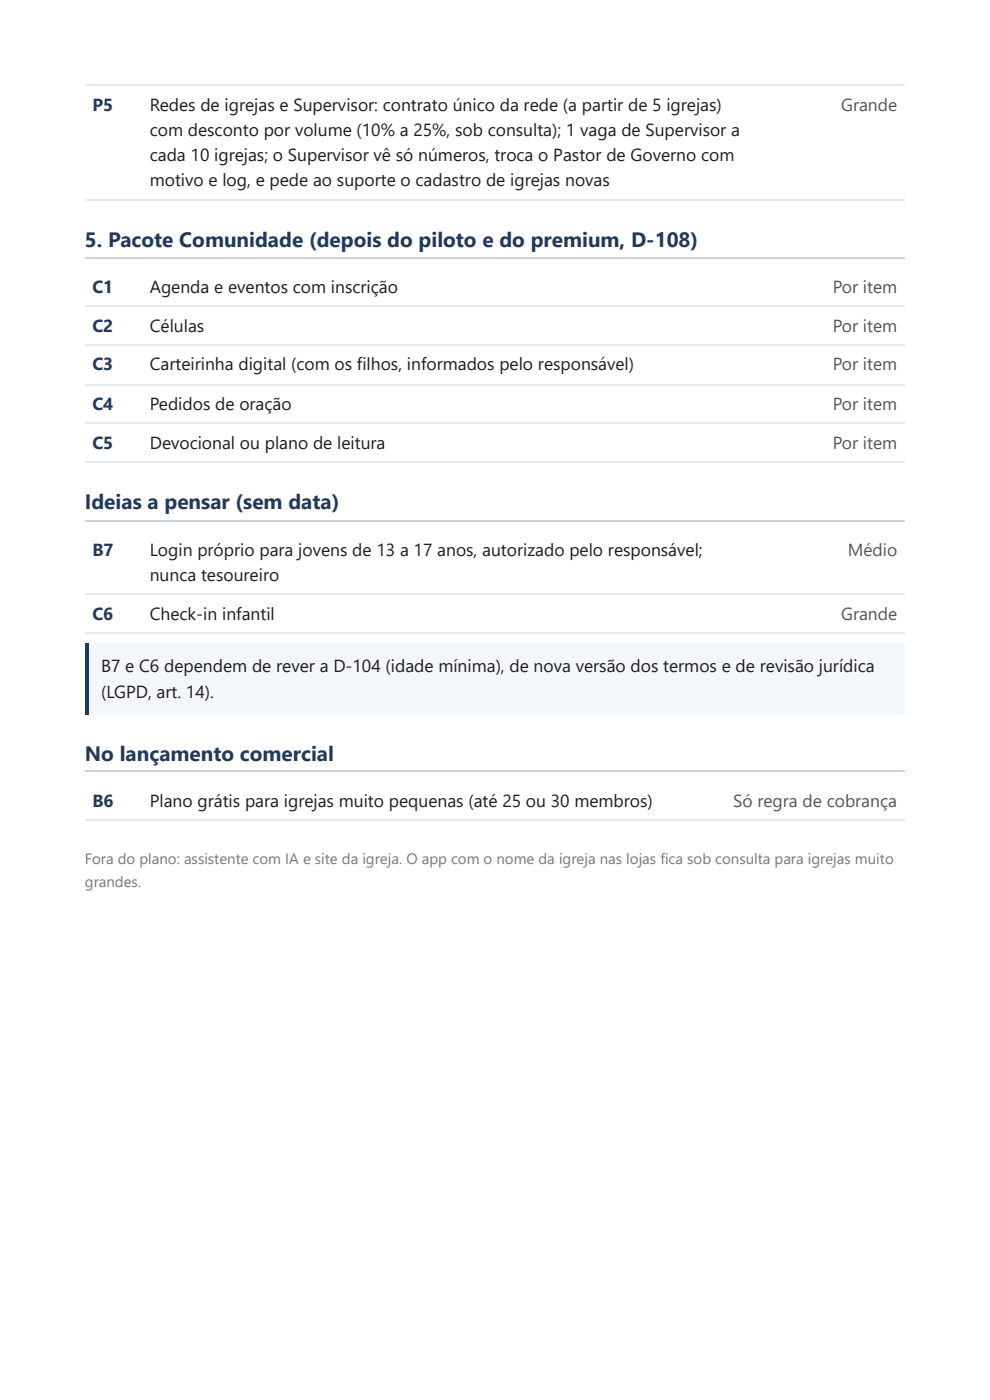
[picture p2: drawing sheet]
<svg xmlns="http://www.w3.org/2000/svg" width="210mm" height="297mm" viewBox="0 0 210 297" stroke-linecap="round" stroke-linejoin="round" font-family="sans-serif">
<defs><g id="words">
<g font-size="4.4" fill="#1f3a5f">
<text x="18" y="52.4">5. Pacote Comunidade (depois do piloto e do premium, D-108)</text>
<text x="18" y="108">Ideias a pensar (sem data)</text>
<text x="18" y="161.4">No lançamento comercial</text>
</g>
<g font-size="3.7" fill="#1f3a5f">
<text x="19.6" y="23.5">P5</text>
<text x="19.6" y="62.2">C1</text>
<text x="19.6" y="70.4">C2</text>
<text x="19.6" y="78.6">C3</text>
<text x="19.6" y="87">C4</text>
<text x="19.6" y="95.3">C5</text>
<text x="19.6" y="118">B7</text>
<text x="19.6" y="131.5">C6</text>
<text x="19.6" y="171.2">B6</text>
</g>
<g font-size="3.7" fill="#1d1d1f">
<text x="31.7" y="23.5">Redes de igrejas e Supervisor: contrato único da rede (a partir de 5 igrejas)</text>
<text x="31.7" y="28.8">com desconto por volume (10% a 25%, sob consulta); 1 vaga de Supervisor a</text>
<text x="31.7" y="34.1">cada 10 igrejas; o Supervisor vê só números, troca o Pastor de Governo com</text>
<text x="31.7" y="39.4">motivo e log, e pede ao suporte o cadastro de igrejas novas</text>
<text x="31.7" y="62.2">Agenda e eventos com inscrição</text>
<text x="31.7" y="70.4">Células</text>
<text x="31.7" y="78.6">Carteirinha digital (com os filhos, informados pelo responsável)</text>
<text x="31.7" y="87">Pedidos de oração</text>
<text x="31.7" y="95.3">Devocional ou plano de leitura</text>
<text x="31.7" y="118">Login próprio para jovens de 13 a 17 anos, autorizado pelo responsável;</text>
<text x="31.7" y="123.3">nunca tesoureiro</text>
<text x="31.7" y="131.5">Check-in infantil</text>
<text x="21.4" y="142.6">B7 e C6 dependem de rever a D-104 (idade mínima), de nova versão dos termos e de revisão jurídica</text>
<text x="21.4" y="148.2">(LGPD, art. 14).</text>
<text x="31.7" y="171.2">Plano grátis para igrejas muito pequenas (até 25 ou 30 membros)</text>
</g>
<g font-size="3.7" fill="#555">
<text x="178.3" y="23.5">Grande</text>
<text x="176.5" y="62.2">Por item</text>
<text x="176.5" y="70.4">Por item</text>
<text x="176.5" y="78.6">Por item</text>
<text x="176.5" y="87">Por item</text>
<text x="176.5" y="95.3">Por item</text>
<text x="179.7" y="118">Médio</text>
<text x="178.3" y="131.5">Grande</text>
<text x="155.4" y="171.2">Só regra de cobrança</text>
</g>
<g font-size="3.2" fill="#777">
<text x="18" y="183.4">Fora do plano: assistente com IA e site da igreja. O app com o nome da igreja nas lojas fica sob consulta para igrejas muito</text>
<text x="18" y="188.1">grandes.</text>
</g>
</g></defs>
<path d="M18 18.1h173.8M18 42.5h173.8M18 65h173.8M18 73.2h173.8M18 81.6h173.8M18 89.8h173.8M18 98h173.8M18 126.1h173.8M18 134.3h173.8" fill="none" stroke="#e6e9ee" stroke-width=".26"/>
<path d="M18 54.6h173.8M18 110.5h173.8" fill="none" stroke="#c9d3e0" stroke-width=".26"/>
<path d="M18 136.5h173.8v15.1h-173.8z" fill="#f3f6fa"/>
<path d="M18 136.5h.8v15.1h-.8z" fill="#1f3a5f"/>
<path d="M18 163.6h173.8" fill="none" stroke="#c9d3e0" stroke-width=".26"/>
<path d="M18 174h173.8" fill="none" stroke="#e6e9ee" stroke-width=".26"/>
<use href="#words"/>
</svg>
